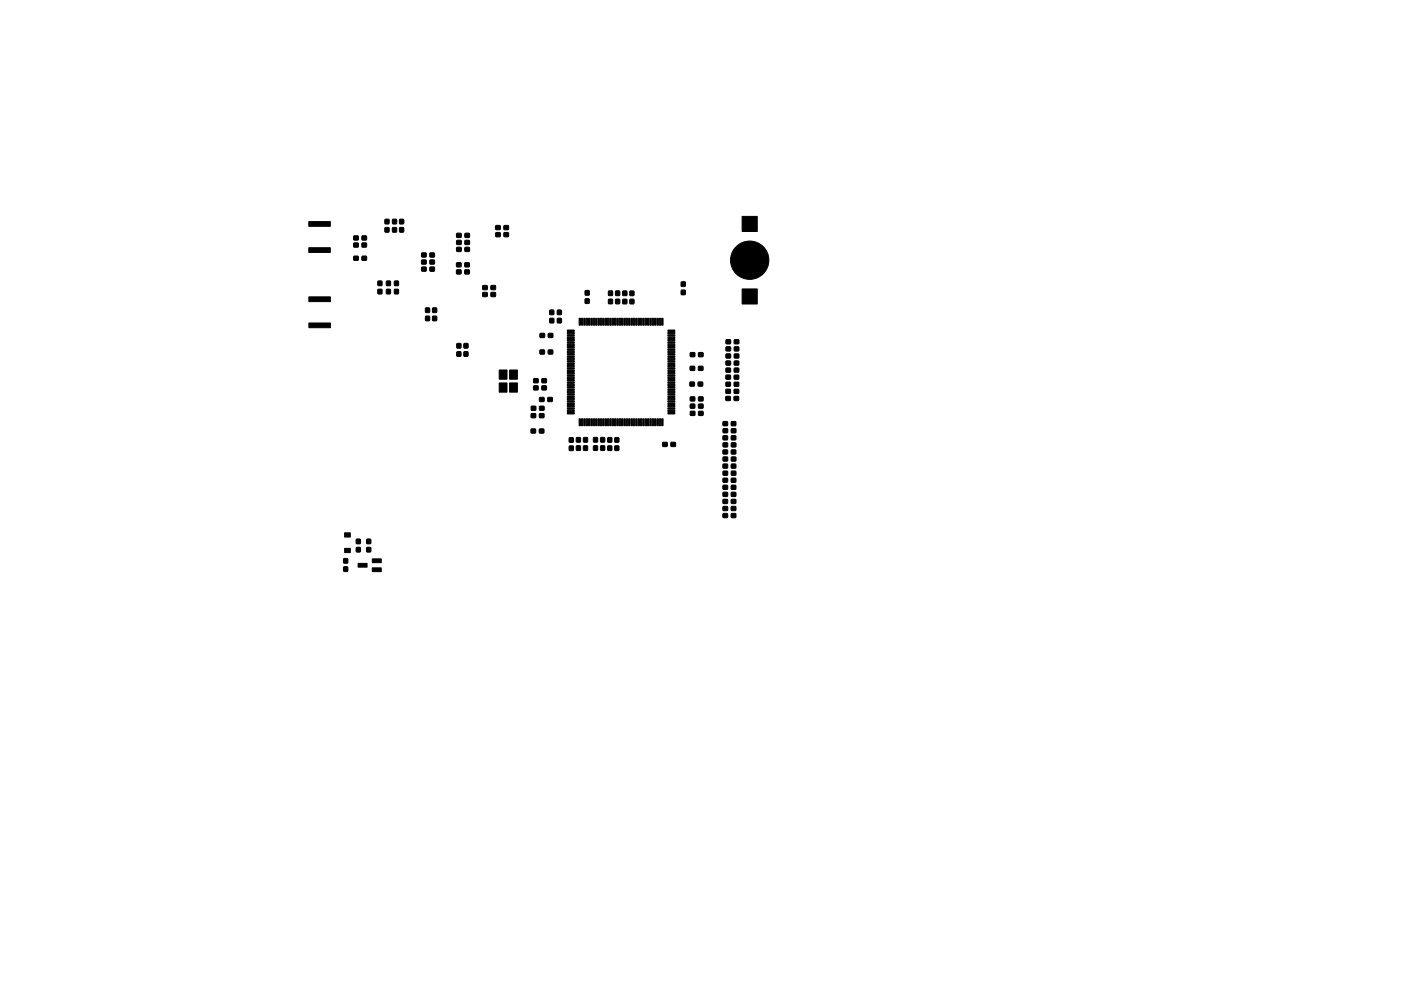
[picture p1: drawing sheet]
<svg xmlns="http://www.w3.org/2000/svg" width="297mm" height="210mm" viewBox="0 0 297 210" stroke-linecap="round" stroke-linejoin="round" font-family="sans-serif">
<g fill="#000" stroke="#000" stroke-width=".21">
<path d="M65.5 47h4.5v1h-4.5zM65.5 52.6h4.5v1h-4.5zM75 54.4h.9v.8h-.9zM75 51.6h.9v.8h-.9zM75 50.1h.9v.8h-.9zM76.8 54.4h.9v.8h-.9zM76.8 51.6h.9v.8h-.9zM76.8 50.1h.9v.8h-.9zM80.1 59.7h.9l-.1 .9h-.8zM81.6 46.6h.9l-.1 .9h-.8zM81.6 48.3h.9l-.1 .9h-.8zM81.9 59.7h.9l-.1 .9h-.8z"/>
<path d="M83.2 46.6h.9l-.1 .9h-.8zM83.2 48.3h.9l-.1 .9h-.8zM83.6 59.7h.9l-.1 .9h-.8zM84.7 46.6h.9l-.1 .9h-.8zM84.7 48.3h.9l-.1 .9h-.8zM89.4 55.2h.9v.8h-.9zM89.4 56.7h.9v.8h-.9zM89.4 53.7h.9v.8h-.9zM91.2 55.2h.9v.8h-.9zM91.2 56.7h.9v.8h-.9zM91.2 53.7h.9v.8h-.9zM96.8 55.8h.9v.8h-.9z"/>
<path d="M96.8 57.3h.9v.8h-.9zM96.8 51h.9l.1 .8-.9 .1zM96.8 49.5h.9l.1 .8-.9 .1zM96.8 52.5h.9l.1 .8h-.9zM98.6 55.8h.9v.8h-.9zM98.6 57.3h.9v.8h-.9zM98.6 51h.9v.8l-.9 .1zM98.6 49.5h.9v.8l-.9 .1zM98.6 52.5h.9v.8h-.9zM105.1 49.4h.9v.8h-.9zM105.1 47.9h.9v.8h-.9zM106.9 49.4h.9v.8h-.9z"/>
<path d="M106.9 47.9h.9v.8h-.9zM144.5 59.8h.8l-.1 1-.8-.1zM157.3 45.9h3.3v3.2h-3.3zM65.5 63h4.5v1h-4.5zM65.5 68.5h4.5v1h-4.5zM80.1 61.4h.9l-.1 .9h-.8zM81.9 61.4h.9l-.1 .9h-.8zM83.6 61.4h.9l-.1 .9h-.8zM90.2 67.1h.9l-.1 .9h-.8zM90.2 65.4h.9l-.1 .9h-.8zM91.7 67.1h.9l-.1 .9h-.8zM91.7 65.4h.9l-.1 .9h-.8z"/>
<path d="M96.9 74.7h.8v.9h-.8zM96.9 72.9h.8v.9h-.8zM98.4 74.7h.8v.9h-.8zM98.4 72.9h.8v.9h-.8zM102.4 62.1h.9v.8h-.9zM102.4 60.6h.9v.8h-.9zM104.1 62.1h.9v.8h-.9zM104.1 60.6h.9v.8h-.9zM114.5 74.3h.9v.8h-.9zM114.5 70.8l.9-.1v.9h-.9zM116.3 74.3h.9v.8h-.9zM116.3 70.8l.9-.1v.9h-.9z"/>
<path d="M116.6 65.8h.8v.9h-.8zM116.6 67.6h.8v.9h-.8zM118.2 65.8h.8v.9h-.8zM118.2 67.6h.8v.9h-.8zM120.3 70h1.4l.1 .3h-1.5zM120.3 70.5h1.4l.1 .3h-1.5zM120.3 71h1.4l.1 .3h-1.5zM120.3 71.5h1.4l.1 .3h-1.5zM120.3 72h1.4l.1 .3h-1.5zM120.3 72.5h1.4l.1 .3h-1.5zM120.3 73h1.4l.1 .3h-1.5zM120.3 73.5h1.4l.1 .3h-1.5z"/>
<path d="M120.3 74h1.4l.1 .3h-1.5zM120.3 74.5h1.4l.1 .3h-1.5zM120.3 75h1.4l.1 .3h-1.5zM120.3 75.5h1.4l.1 .3h-1.5zM120.3 76h1.4l.1 .3h-1.5zM120.3 76.5h1.4l.1 .3h-1.5zM120.3 77h1.4l.1 .3h-1.5zM120.3 77.5h1.4l.1 .3h-1.5zM120.3 78h1.4l.1 .3h-1.5zM120.3 78.5h1.4l.1 .3h-1.5zM120.3 79h1.4l.1 .3h-1.5zM120.3 79.5h1.4l.1 .3h-1.5z"/>
<path d="M122.8 67.5l.3 .1-.1 1.4-.2-.1zM123.3 67.5l.3 .1-.1 1.4-.2-.1zM123.8 67.5l.3 .1-.1 1.4-.2-.1zM124.3 67.5l.3 .1-.1 1.4-.2-.1zM124.1 61.7h.8v.9h-.8zM124.1 63.4h.8v1l-.8-.1zM124.8 67.5l.3 .1-.1 1.4-.2-.1zM125.3 67.5l.3 .1-.1 1.4-.2-.1zM125.8 67.5l.3 .1-.1 1.4-.2-.1zM126.3 67.5l.3 .1-.1 1.4-.2-.1zM126.8 67.5l.3 .1-.1 1.4-.2-.1zM127.3 67.5l.3 .1-.1 1.4-.2-.1z"/>
<path d="M127.8 67.5l.3 .1-.1 1.4-.2-.1zM128.3 67.5l.3 .1-.1 1.4-.2-.1zM128.8 67.5l.3 .1-.1 1.4-.2-.1zM129.3 67.5l.3 .1-.1 1.4-.2-.1zM129 61.8h.9l-.1 .9h-.8zM129 63.5h.9l-.1 .9h-.8zM129.8 67.5l.3 .1-.1 1.4-.2-.1zM130.3 67.5l.3 .1-.1 1.4-.2-.1zM130.8 67.5l.3 .1-.1 1.4-.2-.1zM130.5 61.8h.9l-.1 .9h-.8zM130.5 63.5h.9l-.1 .9h-.8zM131.3 67.5l.3 .1-.1 1.4-.2-.1z"/>
<path d="M131.8 67.5l.3 .1-.1 1.4-.2-.1zM132.3 67.5l.3 .1-.1 1.4-.2-.1zM132.1 61.8h.8v.9h-.9zM132.1 63.5h.8v.9h-.9zM132.8 67.5l.3 .1-.1 1.4-.2-.1zM133.3 67.5l.3 .1-.1 1.4-.2-.1zM133.8 67.5l.3 .1-.1 1.4-.2-.1zM133.6 61.8h.8v.9h-.8zM133.6 63.5h.8v.9h-.8zM134.3 67.5l.3 .1-.1 1.4-.2-.1zM134.8 67.5l.3 .1-.1 1.4-.2-.1zM135.3 67.5l.3 .1-.1 1.4-.2-.1z"/>
<path d="M135.8 67.5l.3 .1-.1 1.4-.2-.1zM136.3 67.5l.3 .1-.1 1.4-.2-.1zM136.8 67.5l.3 .1-.1 1.4-.2-.1zM137.3 67.5l.3 .1-.1 1.4-.2-.1zM137.8 67.5l.3 .1-.1 1.4-.2-.1zM138.3 67.5l.3 .1-.1 1.4-.2-.1zM138.8 67.5l.3 .1-.1 1.4-.2-.1zM139.3 67.5l.3 .1-.1 1.4-.2-.1zM139.8 67.5l.3 .1-.1 1.4-.2-.1zM140.3 67.5l.3 .1-.1 1.4-.2-.1zM141.6 79.5h1.4l.1 .3h-1.4zM141.6 79h1.4l.1 .3h-1.4z"/>
<path d="M141.6 78.5h1.4l.1 .3h-1.4zM141.6 78h1.4l.1 .3h-1.4zM141.6 77.5h1.4l.1 .3h-1.4zM141.6 77h1.4l.1 .3h-1.4zM141.6 76.5h1.4l.1 .3h-1.4zM141.6 76h1.4l.1 .3h-1.4zM141.6 75.5h1.4l.1 .3h-1.4zM141.6 75h1.4l.1 .3h-1.4zM141.6 74.5h1.4l.1 .3h-1.4zM141.6 74h1.4l.1 .3h-1.4zM141.6 73.5h1.4l.1 .3h-1.4zM141.6 73h1.4l.1 .3h-1.4z"/>
<path d="M141.6 72.5h1.4l.1 .3h-1.4zM141.6 72h1.4l.1 .3h-1.4zM141.6 71.5h1.4l.1 .3h-1.4zM141.6 71h1.4l.1 .3h-1.4zM141.6 70.5h1.4l.1 .3h-1.4zM141.6 70h1.4l.1 .3h-1.4zM144.5 61.6h.8l-.1 .9h-.8zM146.4 77.7h.8l.1 .8-.9 .1zM146.4 74.8h.9v.8l-.9 .1zM148.1 77.7h.9v.8l-.9 .1zM148.1 74.8h.9l.1 .8-1 .1zM153.9 79.6h.9l.1 .8h-.9z"/>
<path d="M153.9 78.1h.9l.1 .8h-.9zM153.9 76.6h.9l.1 .8h-.9zM154 72.1h.8l.1 .8h-.9zM154 75.1h.8l.1 .8h-.9zM154 73.6h.8l.1 .8h-.9zM155.7 79.6h.9v.8h-.9zM155.7 78.1h.9v.8h-.9zM155.7 76.6h.9v.8h-.9zM155.7 72.1h.9v.8h-.9zM155.7 75.1h.9v.8h-.9zM155.7 73.6h.9v.8h-.9zM157.3 61.3h3.3v3.2h-3.3z"/>
<path d="M105.8 78.5h1.7v2h-1.7zM105.8 81.3h1.7v1.9h-1.7zM108 81.3h1.7v1.9h-1.7zM108 78.5h1.7v2h-1.7zM112.6 91h.9v.8l-.9 .1zM112.6 87.8h.9l.1 .8h-.9zM112.7 86.2h.9v.8h-.9zM113.2 81.9h.9v.8h-.9zM113.2 80.4h.9v.8h-.9zM114.4 91h.9v.8l-.9 .1zM114.4 87.8h.9v.8h-.9zM114.4 84.4l.9-.1v.8l-.9 .1z"/>
<path d="M114.4 86.2h.9v.8h-.9zM114.9 81.9h.9v.8h-.9zM114.9 80.4h.9v.8h-.9zM116.2 84.4l.9-.1v.8l-.9 .1zM120.7 94.6l.8 .1v.9l-.8-.1zM120.7 92.9h.8v.9h-.8zM120.3 80h1.4l.1 .3h-1.5zM120.3 80.5h1.4l.1 .3h-1.5zM120.3 81h1.4l.1 .3h-1.5zM120.3 81.5h1.4l.1 .3h-1.5zM120.3 82h1.4l.1 .3h-1.5zM120.3 82.5h1.4l.1 .3h-1.5z"/>
<path d="M120.3 83h1.4l.1 .3h-1.5zM120.3 83.5h1.4l.1 .3h-1.5zM120.3 84h1.4l.1 .3h-1.5zM120.3 84.5h1.4l.1 .3h-1.5zM120.3 85h1.4l.1 .3h-1.5zM120.3 85.5h1.4l.1 .3h-1.5zM120.3 86h1.4l.1 .3h-1.5zM120.3 86.5h1.4l.1 .3h-1.5zM120.3 87h1.4l.1 .3h-1.5zM120.3 87.5h1.4l.1 .3h-1.5zM122.2 94.6h.9l-.1 .9h-.8zM122.2 92.9h.9l-.1 .9h-.8z"/>
<path d="M122.8 88.9h.3l-.1 1.4h-.2zM123.3 88.9h.3l-.1 1.4h-.2zM123.8 88.9h.3l-.1 1.4h-.2zM123.7 94.6h.9l-.1 .9h-.8zM123.7 92.9h.9l-.1 .9h-.8zM124.3 88.9h.3l-.1 1.4h-.2zM124.8 88.9h.3l-.1 1.4h-.2zM125.3 88.9h.3l-.1 1.4h-.2zM125.8 88.9h.3l-.1 1.4h-.2zM126.3 88.9h.3l-.1 1.4h-.2zM125.9 94.6h.8l-.1 .9h-.8zM125.9 92.9h.8l-.1 .9h-.8z"/>
<path d="M126.8 88.9h.3l-.1 1.4h-.2zM127.3 88.9h.3l-.1 1.4h-.2zM127.8 88.9h.3l-.1 1.4h-.2zM127.4 94.6h.8v.9h-.9zM127.4 92.9h.8v.9h-.9zM128.3 88.9h.3l-.1 1.4h-.2zM128.8 88.9h.3l-.1 1.4h-.2zM129.3 88.9h.3l-.1 1.4h-.2zM128.9 94.6h.8v1l-.8-.1zM128.9 92.9h.8v.9h-.8zM129.8 88.9h.3l-.1 1.4h-.2zM130.3 88.9h.3l-.1 1.4h-.2z"/>
<path d="M130.8 88.9h.3l-.1 1.4h-.2zM130.4 94.6l.8 .1v.9l-.8-.1zM130.4 92.9h.8v.9h-.8zM131.3 88.9h.3l-.1 1.4h-.2zM131.8 88.9h.3l-.1 1.4h-.2zM132.3 88.9h.3l-.1 1.4h-.2zM132.8 88.9h.3l-.1 1.4h-.2zM133.3 88.9h.3l-.1 1.4h-.2zM133.8 88.9h.3l-.1 1.4h-.2zM134.3 88.9h.3l-.1 1.4h-.2zM134.8 88.9h.3l-.1 1.4h-.2zM135.3 88.9h.3l-.1 1.4h-.2z"/>
<path d="M135.8 88.9h.3l-.1 1.4h-.2zM136.3 88.9h.3l-.1 1.4h-.2zM136.8 88.9h.3l-.1 1.4h-.2zM137.3 88.9h.3l-.1 1.4h-.2zM137.8 88.9h.3l-.1 1.4h-.2zM138.3 88.9h.3l-.1 1.4h-.2zM138.8 88.9h.3l-.1 1.4h-.2zM139.3 88.9h.3l-.1 1.4h-.2zM139.8 88.9h.3l-.1 1.4h-.2zM140.3 88.9h.3l-.1 1.4h-.2zM140.5 93.9h.9v.8h-.9zM141.6 87.5h1.4l.1 .3h-1.4z"/>
<path d="M141.6 87h1.4l.1 .3h-1.4zM141.6 86.5h1.4l.1 .3h-1.4zM141.6 86h1.4l.1 .3h-1.4zM141.6 85.5h1.4l.1 .3h-1.4zM141.6 85h1.4l.1 .3h-1.4zM141.6 84.5h1.4l.1 .3h-1.4zM141.6 84h1.4l.1 .3h-1.4zM141.6 83.5h1.4l.1 .3h-1.4zM141.6 83h1.4l.1 .3h-1.4zM141.6 82.5h1.4l.1 .3h-1.4zM141.6 82h1.4l.1 .3h-1.4zM141.6 81.5h1.4l.1 .3h-1.4z"/>
<path d="M141.6 81h1.4l.1 .3h-1.4zM141.6 80.5h1.4l.1 .3h-1.4zM141.6 80h1.4l.1 .3h-1.4zM142.3 93.9h.9v.8h-.9zM146.3 81.1h.9v.8h-.9zM146.4 85.8l.9-.1v.9h-.9zM146.4 84.2h.9v.8l-.9 .1zM146.4 87.3h.9v.8h-.9zM148 81.1h.9l.1 .8h-.9zM148.1 85.8l.9-.1 .1 .9h-1zM148.1 84.2h.9l.1 .8-1 .1zM148.1 87.3h.9l.1 .8h-.9z"/>
<path d="M153.3 89.5h.9v.8h-.9zM153.3 92.5h.9v.8h-.9zM153.3 95.5h.9v.8h-.9zM153.3 98.5h.9v.8h-.9zM153.3 100h.9l.1 .8h-1zM153.3 91h.9l.1 .8h-.9zM153.3 94h.9l.1 .8h-.9zM153.3 97h.9l.1 .8h-.9zM153.9 84.1h.9v.8l-.9 .1zM153.9 82.6h.9l.1 .8h-1zM153.9 81.1h.9l.1 .8h-.9zM155.1 89.5h.9v.8h-.9z"/>
<path d="M155.1 92.5h.9v.8h-.9zM155.1 95.5h.9v.8h-.9zM155.1 98.5h.9v.8h-.9zM155.1 100h.9v.8h-.9zM155.1 91h.9v.8h-.9zM155.1 94h.9v.8h-.9zM155.1 97h.9v.8h-.9zM155.7 84.1h.9v.8l-.9 .1zM155.7 82.6h.9v.8h-.9zM155.7 81.1h.9v.8h-.9zM72.9 118.5l.8 .1v.9l-.8-.1zM73.1 113h1.2v.9h-1.2z"/>
<path d="M73.1 116.3h1.2v.9h-1.2zM75.6 114.4h.8v.9h-.9zM75.6 116.2h.8v.9h-.9zM75.9 119.5h1.9v.8h-1.9zM77.8 114.4h.8v.9h-.9zM77.8 116.2h.8v.9h-.9zM78.9 118.6h1.9v.8h-1.9zM153.3 103h.9v.8h-.9zM153.3 106h.9v.8h-.9zM153.3 109h.9v.8h-.9zM153.3 101.5h.9v.8h-.9zM153.3 104.5h.9v.8h-.9z"/>
<path d="M153.3 107.5h.9v.8h-.9zM155.1 103h.9v.8h-.9zM155.1 106h.9v.8h-.9zM155.1 109h.9v.8h-.9zM155.1 101.5h.9v.8h-.9zM155.1 104.5h.9v.8h-.9zM155.1 107.5h.9v.8h-.9zM72.9 120.3h.8v.9h-.8zM78.9 120.5h1.9v.8h-1.9z"/>
<circle cx="158.9" cy="55.2" r="4.1"/>
</g>
</svg>
